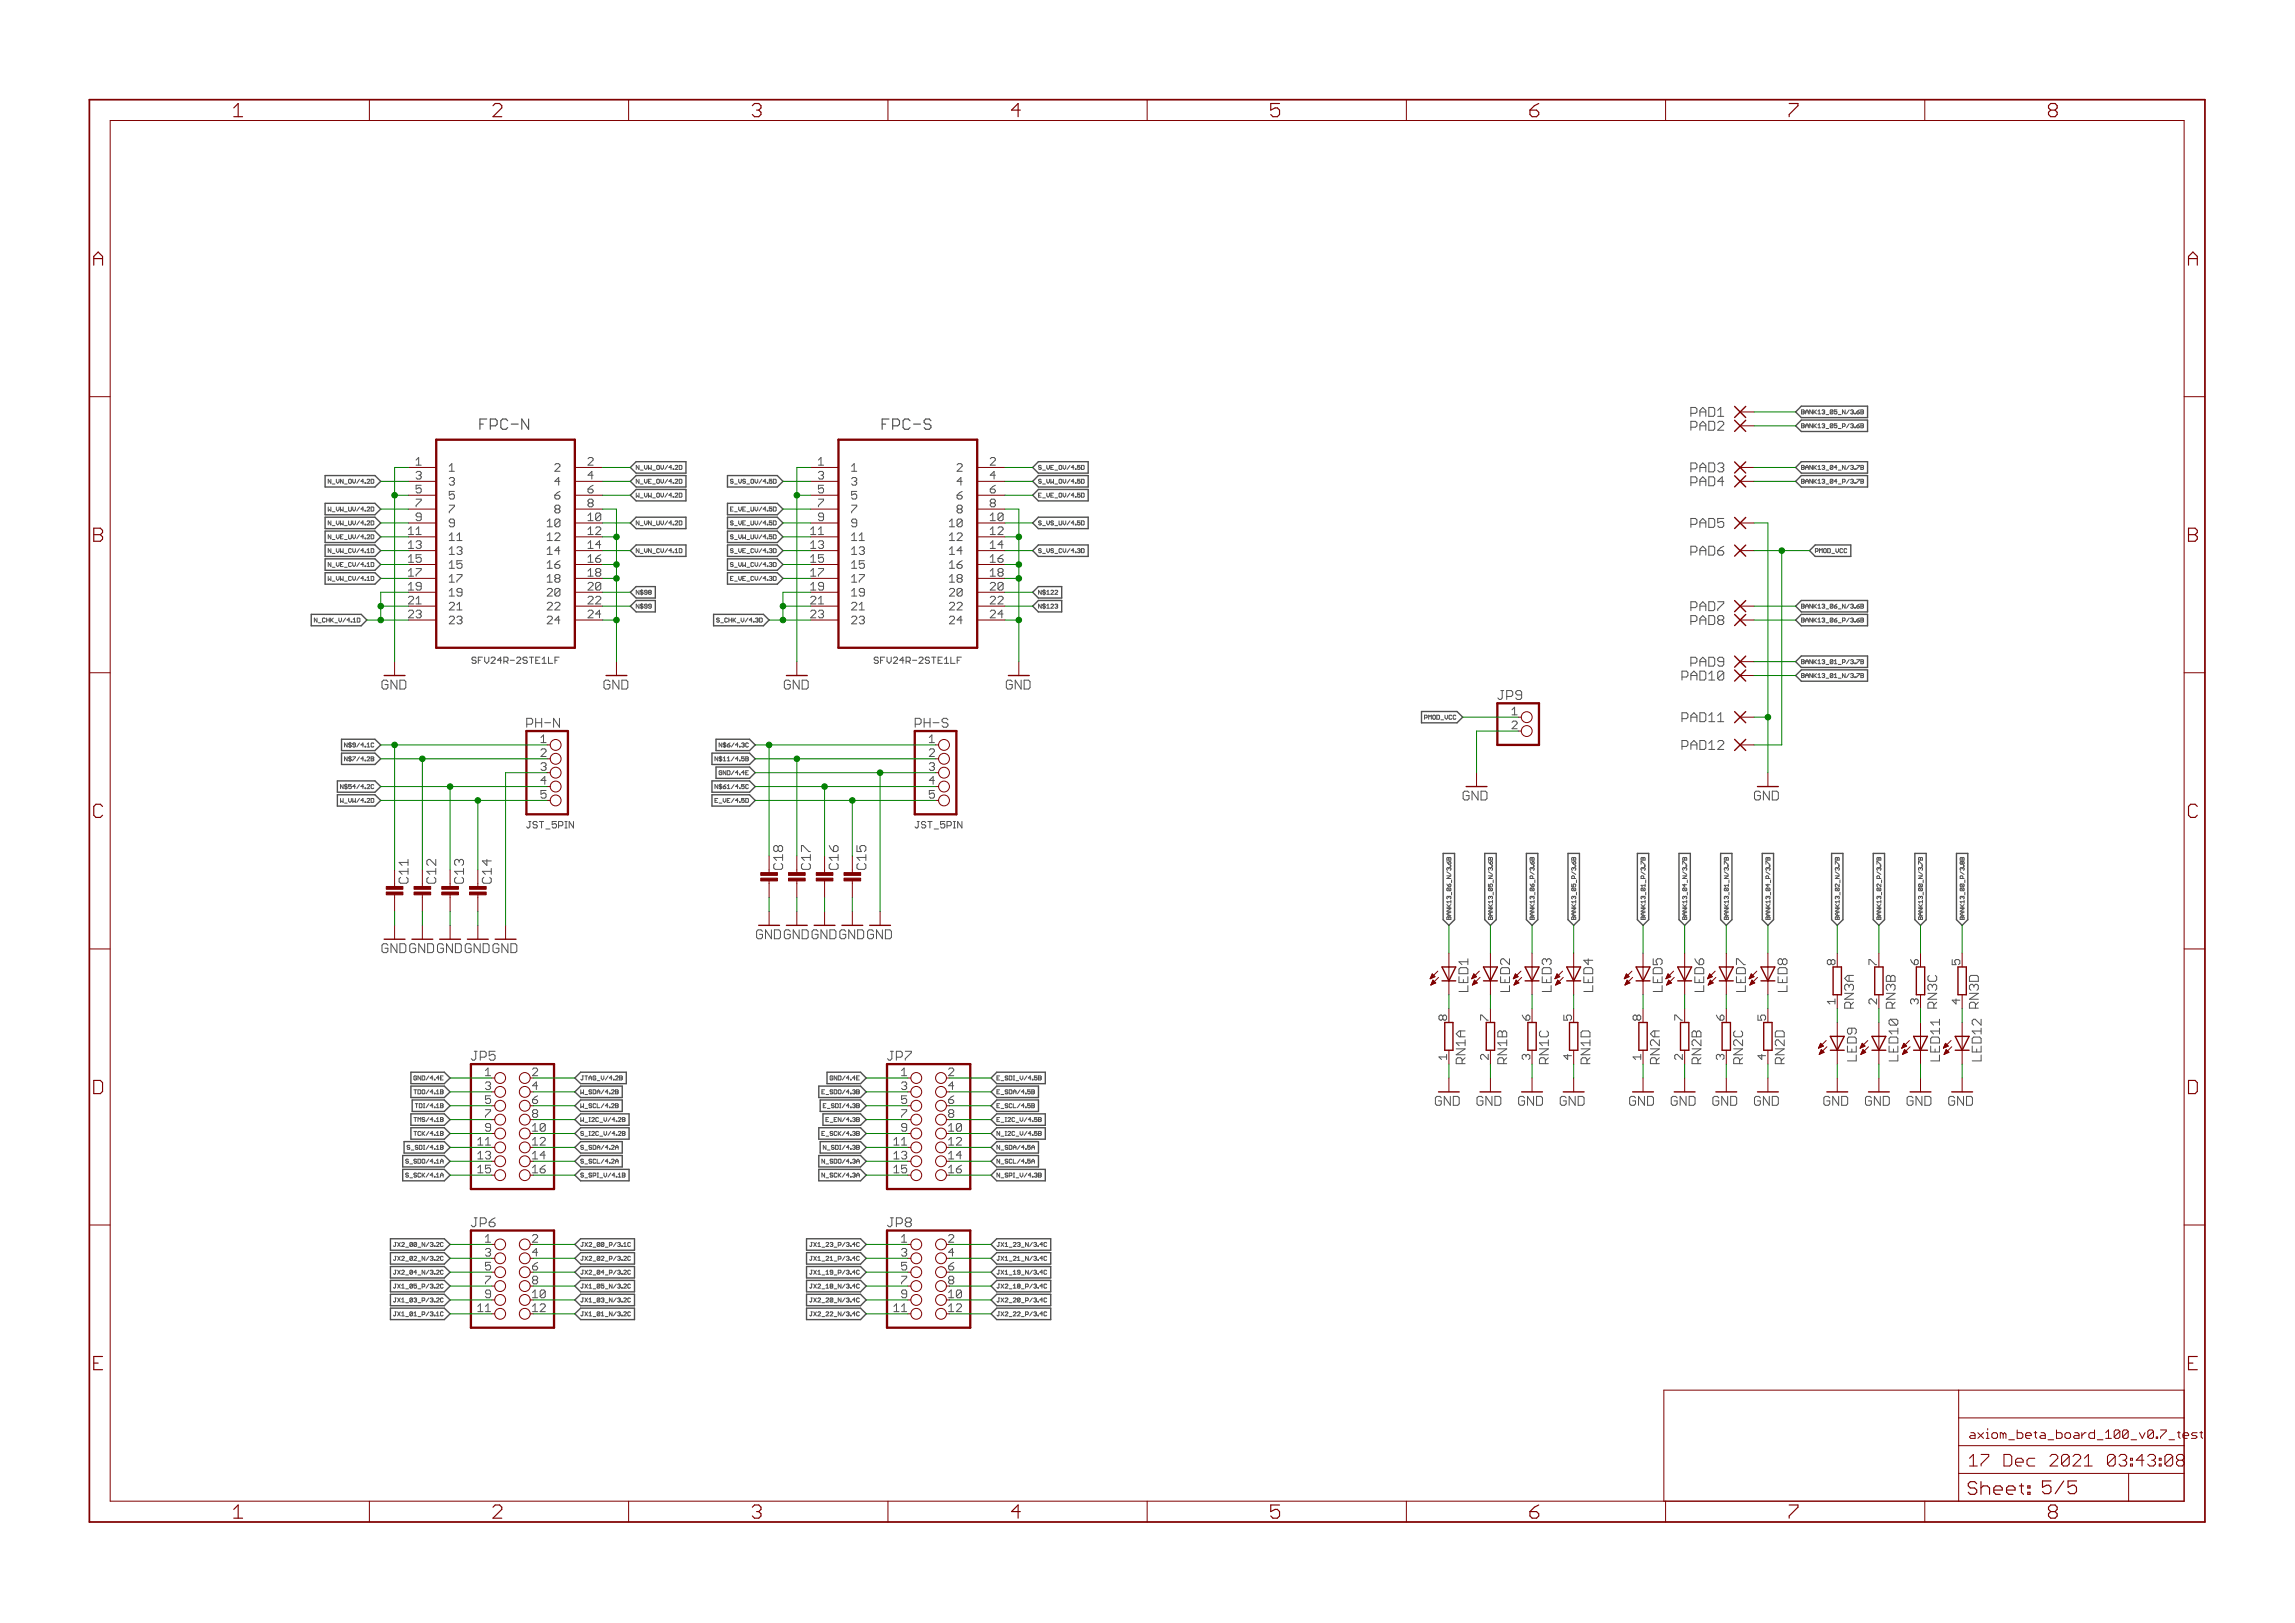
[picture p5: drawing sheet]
<svg xmlns="http://www.w3.org/2000/svg" width="420mm" height="297mm" viewBox="0 0 420 297" stroke-linecap="round" stroke-linejoin="round" font-family="sans-serif">
<defs><g id="words">
<g font-size="3.7" fill="#800000">
<text x="42.9" y="21.4">1</text>
<text x="90.3" y="21.4">2</text>
<text x="137.8" y="21.4">3</text>
<text x="185.3" y="21.4">4</text>
<text x="232.7" y="21.4">5</text>
<text x="280.2" y="21.4">6</text>
<text x="327.6" y="21.4">7</text>
<text x="375.1" y="21.4">8</text>
<text x="17.2" y="48.6">A</text>
<text x="400.7" y="48.6">A</text>
<text x="17.2" y="99.2">B</text>
<text x="400.7" y="99.2">B</text>
<text x="17.1" y="149.7">C</text>
<text x="400.6" y="149.7">C</text>
<text x="17" y="200.2">D</text>
<text x="400.5" y="200.2">D</text>
<text x="17.3" y="250.8">E</text>
<text x="400.7" y="250.8">E</text>
<text x="42.9" y="277.9">1</text>
<text x="90.3" y="277.9">2</text>
<text x="137.8" y="277.9">3</text>
<text x="185.3" y="277.9">4</text>
<text x="232.7" y="277.9">5</text>
<text x="280.2" y="277.9">6</text>
<text x="327.6" y="277.9">7</text>
<text x="375.1" y="277.9">8</text>
</g>
<text font-size="3.6" fill="#800000" x="360.4" y="273.6">Sheet: 5/5</text>
<g font-size="3.2" fill="#800000">
<text x="360.6" y="268.4">17 Dec 2021</text>
<text x="382.3" y="268.4">03:43:09</text>
</g>
<g font-size="2.9" fill="#505050">
<text x="87.9" y="78.7">FPC-N</text>
<text x="161.6" y="78.7">FPC-S</text>
</g>
<g font-size="2.5" fill="#505050">
<text x="309.5" y="76.3">PAD1</text>
<text x="309.5" y="78.8">PAD2</text>
<text x="309.5" y="86.4">PAD3</text>
<text x="309.5" y="89">PAD4</text>
<text x="309.5" y="96.6">PAD5</text>
<text x="309.5" y="101.7">PAD6</text>
<text x="309.5" y="111.8">PAD7</text>
<text x="309.5" y="114.4">PAD8</text>
<text x="307.9" y="124.5">PAD10</text>
<text x="309.5" y="122">PAD9</text>
<text x="274.3" y="128.1">JP9</text>
<text x="96.5" y="133.2">PH-N</text>
<text x="167.6" y="133.2">PH-S</text>
<text x="307.9" y="132.1">PAD11</text>
<text x="307.9" y="137.2">PAD12</text>
<text x="291.8" y="181.5" transform="rotate(-90 291.8 181.5)">LED4</text>
<text x="327.4" y="181.5" transform="rotate(-90 327.4 181.5)">LED8</text>
<text x="339.6" y="184.6" transform="rotate(-90 339.6 184.6)">RN3A</text>
<text x="86.4" y="194.1">JP5</text>
<text x="162.5" y="194.1">JP7</text>
<text x="268.4" y="194.7" transform="rotate(-90 268.4 194.7)">RN1A</text>
<text x="276.1" y="194.7" transform="rotate(-90 276.1 194.7)">RN1B</text>
<text x="283.7" y="194.7" transform="rotate(-90 283.7 194.7)">RN1C</text>
<text x="291.3" y="194.7" transform="rotate(-90 291.3 194.7)">RN1D</text>
<text x="304" y="194.7" transform="rotate(-90 304 194.7)">RN2A</text>
<text x="311.6" y="194.7" transform="rotate(-90 311.6 194.7)">RN2B</text>
<text x="319.2" y="194.7" transform="rotate(-90 319.2 194.7)">RN2C</text>
<text x="326.9" y="194.7" transform="rotate(-90 326.9 194.7)">RN2D</text>
<text x="362.9" y="194.2" transform="rotate(-90 362.9 194.2)">LED12 RN3D</text>
<text x="86.4" y="224.6">JP6</text>
<text x="162.5" y="224.6">JP8</text>
</g>
<g font-size="2.5" fill="#800000">
<text x="69.2" y="126.2">GND</text>
<text x="109.8" y="126.2">GND</text>
<text x="142.9" y="126.2">GND</text>
<text x="183.5" y="126.2">GND</text>
<text x="267.9" y="146.5">GND</text>
<text x="321.3" y="146.5">GND</text>
<text x="74.9" y="161.7" transform="rotate(-90 74.9 161.7)">C11</text>
<text x="80" y="161.7" transform="rotate(-90 80 161.7)">C12</text>
<text x="85.1" y="161.7" transform="rotate(-90 85.1 161.7)">C13</text>
<text x="90.2" y="161.7" transform="rotate(-90 90.2 161.7)">C14</text>
<text x="143.5" y="159.2" transform="rotate(-90 143.5 159.2)">C18</text>
<text x="148.6" y="159.2" transform="rotate(-90 148.6 159.2)">C17</text>
<text x="153.7" y="159.2" transform="rotate(-90 153.7 159.2)">C16</text>
<text x="158.7" y="159.2" transform="rotate(-90 158.7 159.2)">C15</text>
<text x="137.8" y="171.9">GNDGNDGNDGNDGND</text>
<text x="69.2" y="174.4">GNDGNDGNDGNDGND</text>
<text x="269" y="181.5" transform="rotate(-90 269 181.5)">LED1</text>
<text x="276.6" y="181.5" transform="rotate(-90 276.6 181.5)">LED2</text>
<text x="284.2" y="181.5" transform="rotate(-90 284.2 181.5)">LED3</text>
<text x="304.5" y="181.5" transform="rotate(-90 304.5 181.5)">LED5</text>
<text x="312.1" y="181.5" transform="rotate(-90 312.1 181.5)">LED6</text>
<text x="319.8" y="181.5" transform="rotate(-90 319.8 181.5)">LED7</text>
<text x="340.1" y="194.2" transform="rotate(-90 340.1 194.2)">LED9</text>
<text x="347.7" y="194.2" transform="rotate(-90 347.7 194.2)">LED10 RN3B</text>
<text x="355.3" y="194.2" transform="rotate(-90 355.3 194.2)">LED11 RN3C</text>
<text x="262.9" y="202.4">GND</text>
<text x="270.5" y="202.4">GND</text>
<text x="278.1" y="202.4">GND</text>
<text x="285.7" y="202.4">GND</text>
<text x="298.4" y="202.4">GND</text>
<text x="306" y="202.4">GND</text>
<text x="313.7" y="202.4">GND</text>
<text x="321.3" y="202.4">GND</text>
<text x="334" y="202.4">GND</text>
<text x="341.6" y="202.4">GND</text>
<text x="349.2" y="202.4">GND</text>
<text x="356.8" y="202.4">GND</text>
</g>
<text font-size="2.3" fill="#800000" x="360.6" y="263.3">axiom_beta_board_100_v0.7_test</text>
<g font-size="2.1" fill="#505050">
<text x="76.3" y="85.2">1</text>
<text x="76.3" y="87.7">3</text>
<text x="82.3" y="86.3">1</text>
<text x="82.3" y="88.8">3</text>
<text x="101.7" y="86.3">2</text>
<text x="101.7" y="88.8">4</text>
<text x="107.7" y="85.2">2</text>
<text x="107.7" y="87.7">4</text>
<text x="150" y="85.2">1</text>
<text x="150" y="87.7">3</text>
<text x="156" y="86.3">1</text>
<text x="156" y="88.8">3</text>
<text x="175.4" y="86.3">2</text>
<text x="175.4" y="88.8">4</text>
<text x="181.4" y="85.2">2</text>
<text x="181.4" y="87.7">4</text>
<text x="76.3" y="90.3">5</text>
<text x="76.3" y="92.8">7</text>
<text x="76.3" y="95.4">9</text>
<text x="82.3" y="91.4">5</text>
<text x="82.3" y="93.9">7</text>
<text x="101.7" y="91.4">6</text>
<text x="101.7" y="93.9">8</text>
<text x="107.7" y="90.3">6</text>
<text x="107.7" y="92.8">8</text>
<text x="107.7" y="95.4">10</text>
<text x="150" y="90.3">5</text>
<text x="150" y="92.8">7</text>
<text x="150" y="95.4">9</text>
<text x="156" y="91.4">5</text>
<text x="156" y="93.9">7</text>
<text x="175.4" y="91.4">6</text>
<text x="175.4" y="93.9">8</text>
<text x="181.4" y="90.3">6</text>
<text x="181.4" y="92.8">8</text>
<text x="181.4" y="95.4">10</text>
<text x="75" y="97.9">11</text>
<text x="75" y="100.4">13</text>
<text x="82.3" y="96.5">9</text>
<text x="82.3" y="99">11</text>
<text x="82.3" y="101.5">13</text>
<text x="100.4" y="96.5">10</text>
<text x="100.4" y="99">12</text>
<text x="100.4" y="101.5">14</text>
<text x="107.7" y="97.9">12</text>
<text x="107.7" y="100.4">14</text>
<text x="148.6" y="97.9">11</text>
<text x="148.6" y="100.4">13</text>
<text x="156" y="96.5">9</text>
<text x="156" y="99">11</text>
<text x="156" y="101.5">13</text>
<text x="174" y="96.5">10</text>
<text x="174" y="99">12</text>
<text x="174" y="101.5">14</text>
<text x="181.4" y="97.9">12</text>
<text x="181.4" y="100.4">14</text>
<text x="75" y="103">15</text>
<text x="75" y="105.5">17</text>
<text x="82.3" y="104.1">15</text>
<text x="82.3" y="106.6">17</text>
<text x="100.4" y="104.1">16</text>
<text x="100.4" y="106.6">18</text>
<text x="107.7" y="103">16</text>
<text x="107.7" y="105.5">18</text>
<text x="148.6" y="103">15</text>
<text x="148.6" y="105.5">17</text>
<text x="156" y="104.1">15</text>
<text x="156" y="106.6">17</text>
<text x="174" y="104.1">16</text>
<text x="174" y="106.6">18</text>
<text x="181.4" y="103">16</text>
<text x="181.4" y="105.5">18</text>
<text x="75" y="108">19</text>
<text x="75" y="110.6">21</text>
<text x="75" y="113.1">23</text>
<text x="82.3" y="109.2">19</text>
<text x="82.3" y="111.7">21</text>
<text x="100.4" y="109.2">20</text>
<text x="100.4" y="111.7">22</text>
<text x="107.7" y="108">20</text>
<text x="107.7" y="110.6">22</text>
<text x="107.7" y="113.1">24</text>
<text x="148.6" y="108">19</text>
<text x="148.6" y="110.6">21</text>
<text x="148.6" y="113.1">23</text>
<text x="156" y="109.2">19</text>
<text x="156" y="111.7">21</text>
<text x="174" y="109.2">20</text>
<text x="174" y="111.7">22</text>
<text x="181.4" y="108">20</text>
<text x="181.4" y="110.6">22</text>
<text x="181.4" y="113.1">24</text>
<text x="82.3" y="114.2">23</text>
<text x="100.4" y="114.2">24</text>
<text x="156" y="114.2">23</text>
<text x="174" y="114.2">24</text>
<text x="99.2" y="143.6">4</text>
<text x="170.3" y="143.6">4</text>
<text x="336.2" y="176.6" transform="rotate(-90 336.2 176.6)">8</text>
<text x="343.8" y="176.6" transform="rotate(-90 343.8 176.6)">7</text>
<text x="351.4" y="176.6" transform="rotate(-90 351.4 176.6)">6</text>
<text x="359" y="176.6" transform="rotate(-90 359 176.6)">5</text>
<text x="336.2" y="183.8" transform="rotate(-90 336.2 183.8)">1</text>
<text x="343.8" y="183.8" transform="rotate(-90 343.8 183.8)">2</text>
<text x="351.4" y="183.8" transform="rotate(-90 351.4 183.8)">3</text>
<text x="359" y="183.8" transform="rotate(-90 359 183.8)">4</text>
<text x="265" y="186.8" transform="rotate(-90 265 186.8)">8</text>
<text x="272.7" y="186.8" transform="rotate(-90 272.7 186.8)">7</text>
<text x="280.3" y="186.8" transform="rotate(-90 280.3 186.8)">6</text>
<text x="287.9" y="186.8" transform="rotate(-90 287.9 186.8)">5</text>
<text x="300.6" y="186.8" transform="rotate(-90 300.6 186.8)">8</text>
<text x="308.2" y="186.8" transform="rotate(-90 308.2 186.8)">7</text>
<text x="315.8" y="186.8" transform="rotate(-90 315.8 186.8)">6</text>
<text x="323.5" y="186.8" transform="rotate(-90 323.5 186.8)">5</text>
<text x="265" y="193.9" transform="rotate(-90 265 193.9)">1</text>
<text x="272.7" y="193.9" transform="rotate(-90 272.7 193.9)">2</text>
<text x="280.3" y="193.9" transform="rotate(-90 280.3 193.9)">3</text>
<text x="287.9" y="193.9" transform="rotate(-90 287.9 193.9)">4</text>
<text x="300.6" y="193.9" transform="rotate(-90 300.6 193.9)">1</text>
<text x="308.2" y="193.9" transform="rotate(-90 308.2 193.9)">2</text>
<text x="315.8" y="193.9" transform="rotate(-90 315.8 193.9)">3</text>
<text x="323.5" y="193.9" transform="rotate(-90 323.5 193.9)">4</text>
<text x="89" y="199.5">3</text>
<text x="97.6" y="199.5">4</text>
<text x="165.2" y="199.5">3</text>
<text x="173.8" y="199.5">4</text>
<text x="97.6" y="207.1">10</text>
<text x="173.8" y="207.1">10</text>
<text x="87.7" y="212.2">13</text>
<text x="163.8" y="212.2">13</text>
<text x="89" y="229.9">3</text>
<text x="97.6" y="229.9">4</text>
<text x="165.2" y="229.9">3</text>
<text x="173.8" y="229.9">4</text>
<text x="97.6" y="237.6">10</text>
<text x="173.8" y="237.6">10</text>
</g>
<g font-size="2.1" fill="#800000">
<text x="276.9" y="130.9">1</text>
<text x="99.2" y="136">1</text>
<text x="170.3" y="136">1</text>
<text x="276.9" y="133.4">2</text>
<text x="99.2" y="138.5">2</text>
<text x="99.2" y="141.1">3</text>
<text x="170.3" y="138.5">2</text>
<text x="170.3" y="141.1">3</text>
<text x="99.2" y="146.1">5</text>
<text x="170.3" y="146.1">5</text>
<text x="89" y="196.9">1</text>
<text x="97.6" y="196.9">2</text>
<text x="165.2" y="196.9">1</text>
<text x="173.8" y="196.9">2</text>
<text x="89" y="202">5</text>
<text x="97.6" y="202">6</text>
<text x="165.2" y="202">5</text>
<text x="173.8" y="202">6</text>
<text x="87.7" y="209.6">11</text>
<text x="89" y="204.6">7</text>
<text x="89" y="207.1">9</text>
<text x="97.6" y="204.6">8</text>
<text x="97.6" y="209.6">12</text>
<text x="163.8" y="209.6">11</text>
<text x="165.2" y="204.6">7</text>
<text x="165.2" y="207.1">9</text>
<text x="173.8" y="204.6">8</text>
<text x="173.8" y="209.6">12</text>
<text x="87.7" y="214.7">15</text>
<text x="97.6" y="212.2">14</text>
<text x="97.6" y="214.7">16</text>
<text x="163.8" y="214.7">15</text>
<text x="173.8" y="212.2">14</text>
<text x="173.8" y="214.7">16</text>
<text x="89" y="227.4">1</text>
<text x="97.6" y="227.4">2</text>
<text x="165.2" y="227.4">1</text>
<text x="173.8" y="227.4">2</text>
<text x="89" y="232.5">5</text>
<text x="97.6" y="232.5">6</text>
<text x="165.2" y="232.5">5</text>
<text x="173.8" y="232.5">6</text>
<text x="89" y="235">7</text>
<text x="89" y="237.6">9</text>
<text x="97.6" y="235">8</text>
<text x="165.2" y="235">7</text>
<text x="165.2" y="237.6">9</text>
<text x="173.8" y="235">8</text>
<text x="87.7" y="240.1">11</text>
<text x="97.6" y="240.1">12</text>
<text x="163.8" y="240.1">11</text>
<text x="173.8" y="240.1">12</text>
</g>
<g font-size="1.8" fill="#505050">
<text x="86.5" y="121.5">SFV24R-2STE1LF</text>
<text x="160.1" y="121.5">SFV24R-2STE1LF</text>
<text x="96.5" y="151.6">JST_5PIN</text>
<text x="167.6" y="151.6">JST_5PIN</text>
</g>
<g font-size="1.1" fill="#505050">
<text x="329.9" y="75.8">BANK13_05_N/3.6B</text>
<text x="329.9" y="78.3">BANK13_05_P/3.6B</text>
<text x="60.4" y="88.5">N_VN_OV/4.2D</text>
<text x="116.6" y="86">N_VW_OV/4.2D</text>
<text x="116.6" y="88.5">N_VE_OV/4.2D</text>
<text x="134.3" y="88.5">S_VS_OV/4.5D</text>
<text x="190.3" y="86">S_VE_OV/4.5D</text>
<text x="190.3" y="88.5">S_VW_OV/4.5D</text>
<text x="329.9" y="86">BANK13_04_N/3.7B</text>
<text x="329.9" y="88.5">BANK13_04_P/3.7B</text>
<text x="59.9" y="93.6">W_VW_UV/4.2D</text>
<text x="116.6" y="91">W_VW_OV/4.2D</text>
<text x="134.4" y="93.6">E_VE_UV/4.5D</text>
<text x="190.3" y="91">E_VE_OV/4.5D</text>
<text x="60.2" y="96.1">N_VW_UV/4.2D</text>
<text x="60.3" y="101.2">N_VW_CV/4.1D</text>
<text x="60.6" y="98.6">N_VE_UV/4.2D</text>
<text x="116.6" y="96.1">N_VN_UV/4.2D</text>
<text x="116.6" y="101.2">N_VN_CV/4.1D</text>
<text x="134" y="98.6">S_VW_UV/4.5D</text>
<text x="134.4" y="96.1">S_VE_UV/4.5D</text>
<text x="134.4" y="101.2">S_VE_CV/4.3D</text>
<text x="190.3" y="96.1">S_VS_UV/4.5D</text>
<text x="190.3" y="101.2">S_VS_CV/4.3D</text>
<text x="332.5" y="101.2">PMOD_VCC</text>
<text x="60" y="106.3">W_VW_CV/4.1D</text>
<text x="60.7" y="103.7">N_VE_CV/4.1D</text>
<text x="134" y="103.7">S_VW_CV/4.3D</text>
<text x="134.4" y="106.3">E_VE_CV/4.3D</text>
<text x="58" y="113.9">N_CHK_V/4.1D</text>
<text x="116.6" y="108.8">N$98</text>
<text x="116.6" y="111.3">N$99</text>
<text x="131.8" y="113.9">S_CHK_V/4.3D</text>
<text x="190.3" y="108.8">N$122</text>
<text x="190.3" y="111.3">N$123</text>
<text x="329.9" y="111.3">BANK13_06_N/3.6B</text>
<text x="329.9" y="113.9">BANK13_06_P/3.6B</text>
<text x="329.9" y="121.5">BANK13_01_P/3.7B</text>
<text x="329.9" y="124">BANK13_01_N/3.7B</text>
<text x="260.4" y="131.7">PMOD_VCC</text>
<text x="63.5" y="136.7">N$9/4.1C</text>
<text x="132.1" y="136.7">N$6/4.3C</text>
<text x="63.6" y="139.3">N$7/4.2B</text>
<text x="131.4" y="139.3">N$11/4.5B</text>
<text x="131.8" y="141.8">GND/4.4E</text>
<text x="62.1" y="146.9">W_VW/4.2D</text>
<text x="62.8" y="144.4">N$54/4.2C</text>
<text x="131.4" y="144.4">N$61/4.5C</text>
<text x="131.5" y="146.9">E_VE/4.5D</text>
<text x="265.8" y="168.3" transform="rotate(-90 265.8 168.3)">BANK13_06_N/3.6B</text>
<text x="273.4" y="168.3" transform="rotate(-90 273.4 168.3)">BANK13_05_N/3.6B</text>
<text x="281" y="168.3" transform="rotate(-90 281 168.3)">BANK13_06_P/3.6B</text>
<text x="288.7" y="168.3" transform="rotate(-90 288.7 168.3)">BANK13_05_P/3.6B</text>
<text x="301.4" y="168.3" transform="rotate(-90 301.4 168.3)">BANK13_01_P/3.7B</text>
<text x="309" y="168.3" transform="rotate(-90 309 168.3)">BANK13_04_N/3.7B</text>
<text x="316.6" y="168.3" transform="rotate(-90 316.6 168.3)">BANK13_01_N/3.7B</text>
<text x="324.2" y="168.3" transform="rotate(-90 324.2 168.3)">BANK13_04_P/3.7B</text>
<text x="336.9" y="168.3" transform="rotate(-90 336.9 168.3)">BANK13_02_N/3.7B</text>
<text x="344.5" y="168.3" transform="rotate(-90 344.5 168.3)">BANK13_02_P/3.7B</text>
<text x="352.2" y="168.3" transform="rotate(-90 352.2 168.3)">BANK13_00_N/3.7B</text>
<text x="359.8" y="168.3" transform="rotate(-90 359.8 168.3)">BANK13_00_P/3.8B</text>
<text x="76" y="197.7">GND/4.4E</text>
<text x="106.4" y="197.7">JTAG_V/4.2B</text>
<text x="152.2" y="197.7">GND/4.4E</text>
<text x="182.6" y="197.7">E_SDI_V/4.5B</text>
<text x="76" y="200.2">TDO/4.1B</text>
<text x="76.6" y="202.8">TDI/4.1B</text>
<text x="106.4" y="202.8">W_SCL/4.2B</text>
<text x="106.4" y="200.2">W_SDA/4.2B</text>
<text x="150.9" y="200.2">E_SDO/4.3B</text>
<text x="151.5" y="202.8">E_SDI/4.3B</text>
<text x="182.6" y="200.2">E_SDA/4.5B</text>
<text x="182.6" y="202.8">E_SCL/4.5B</text>
<text x="76.1" y="205.3">TMS/4.1B</text>
<text x="76.3" y="207.8">TCK/4.1B</text>
<text x="106.4" y="207.9">S_I2C_V/4.2B</text>
<text x="106.4" y="205.3">W_I2C_V/4.2B</text>
<text x="151.2" y="207.8">E_SCK/4.3B</text>
<text x="151.9" y="205.3">E_EN/4.3B</text>
<text x="182.6" y="207.9">N_I2C_V/4.5B</text>
<text x="182.6" y="205.3">E_I2C_V/4.5B</text>
<text x="74.7" y="212.9">S_SDO/4.1A</text>
<text x="75" y="215.5">S_SCK/4.1A</text>
<text x="75.3" y="210.4">S_SDI/4.1B</text>
<text x="106.4" y="212.9">S_SCL/4.2A</text>
<text x="106.4" y="210.4">S_SDA/4.2A</text>
<text x="106.4" y="215.5">S_SPI_V/4.1B</text>
<text x="150.8" y="212.9">N_SDO/4.3A</text>
<text x="151" y="215.5">N_SCK/4.3A</text>
<text x="151.4" y="210.4">N_SDI/4.3B</text>
<text x="182.6" y="212.9">N_SCL/4.5A</text>
<text x="182.6" y="210.4">N_SDA/4.5A</text>
<text x="182.6" y="215.5">N_SPI_V/4.3B</text>
<text x="73.2" y="228.2">JX2_00_N/3.2C</text>
<text x="73.2" y="230.7">JX2_02_N/3.2C</text>
<text x="73.2" y="233.2">JX2_04_N/3.2C</text>
<text x="106.4" y="228.2">JX2_00_P/3.1C</text>
<text x="106.4" y="230.7">JX2_02_P/3.2C</text>
<text x="106.4" y="233.2">JX2_04_P/3.2C</text>
<text x="149.6" y="228.2">JX1_23_P/3.4C</text>
<text x="149.6" y="230.7">JX1_21_P/3.4C</text>
<text x="149.6" y="233.2">JX1_19_P/3.4C</text>
<text x="182.6" y="228.2">JX1_23_N/3.4C</text>
<text x="182.6" y="230.7">JX1_21_N/3.4C</text>
<text x="182.6" y="233.2">JX1_19_N/3.4C</text>
<text x="73.4" y="235.8">JX1_05_P/3.2C</text>
<text x="73.4" y="238.3">JX1_03_P/3.2C</text>
<text x="106.4" y="235.8">JX1_05_N/3.2C</text>
<text x="106.4" y="238.3">JX1_03_N/3.2C</text>
<text x="149.4" y="235.8">JX2_18_N/3.4C</text>
<text x="149.4" y="238.3">JX2_20_N/3.4C</text>
<text x="182.6" y="235.8">JX2_18_P/3.4C</text>
<text x="182.6" y="238.3">JX2_20_P/3.4C</text>
<text x="73.4" y="240.9">JX1_01_P/3.1C</text>
<text x="106.4" y="240.9">JX1_01_N/3.2C</text>
<text x="149.4" y="240.9">JX2_22_N/3.4C</text>
<text x="182.6" y="240.9">JX2_22_P/3.4C</text>
</g>
</g></defs>
<g fill="none" stroke="#505050" stroke-width=".18">
<path d="M341 77.6l.2 .1-.2 .2 .2 .3-.2 .1M60.1 88.5v-.8l.5 .8M60.1 98.6v-.7l.5 .7M133.7 88.3l.4 .2M133.7 95.9l.4 .2M133.7 93.2h.3M134.1 87.7l-.4 .1 .2 .3h.2M134.1 95.3l-.4 .2 .2 .2h.2M134.2 92.8h-.5v.7h.5M341 87.7l.2 .1-.2 .3 .2 .2-.2 .2M57.6 113.9v-.8l.4 .8M60.1 103.7v-.7l.5 .7"/>
<path d="M131.2 113.7l.4 .2M131.6 113.1l-.4 .1 .1 .3h.3M133.7 101l.4 .2M133.7 105.9h.3M134.1 100.4l-.4 .1 .2 .3h.2M134.2 105.5h-.5v.7h.5M341 113.1l.2 .1-.2 .3 .2 .2-.2 .2M63.1 136.7v-.7l.5 .7M63.1 139.3v-.8l.5 .8M101.6 120.3h.8M130.9 139.3v-.8l.5 .8M131.7 136.7v-.7l.4 .7"/>
<path d="M175.2 120.3h.8M341 120.7l.2 .2-.2 .2 .2 .2-.2 .2M62.3 144.3v-.7l.5 .7M104.2 150.3l.8 1.2v-1.2M130.9 144.3v-.7l.5 .7M130.9 146.5h.2M131.4 146.1h-.5v.8h.5M175.3 150.3l.8 1.2v-1.2M264.9 157.1l.1-.2 .2 .2 .3-.2 .1 .2M272.5 157.1l.1-.2 .3 .2 .2-.2 .1 .2M280.5 157.1l-.3-.2-.1 .5M280.5 157.1l.2-.2 .2 .5"/>
<path d="M280.5 157.1v.3M288.1 157.1l-.2-.2-.2 .5M288.1 157.1l.3-.2 .1 .5M288.1 157.1v.3M300.8 157.1l-.2-.2-.2 .5M300.8 157.1l.3-.2 .1 .5M300.8 157.1v.3M308.1 157.1l.1-.2 .2 .2 .3-.2 .1 .2M315.7 157.1l.1-.2 .2 .2 .3-.2 .1 .2M323.7 157.1l-.3-.2-.1 .5M323.7 157.1l.2-.2 .1 .5M323.7 157.1v.3"/>
<path d="M336 157.1l.1-.2 .3 .2 .2-.2 .1 .2M344 157.1l-.3-.2-.1 .5M344 157.1l.2-.2 .1 .5M344 157.1v.3M351.2 157.1l.1-.2 .3 .2 .3-.2 .1 .2M359.2 157.1l-.2-.2-.1 .5M359.2 157.1l.3-.2 .1 .5M359.2 157.1v.3M113.4 196.9h.4l.1 .1-.1 .3M113.4 197.3h.4M113.8 197.3l.1 .1-.1 .3h-.4M150.5 199.8h.2"/>
<path d="M151 199.5h-.5v.7h.5M190.5 196.9l.1 .1-.1 .3 .1 .2-.1 .2M74.3 212.8l.4 .1M74.3 215.3l.1 .1 .4-.1M74.5 210.2l.2 .2 .3-.2M74.7 212.2l-.4 .1 .1 .2h.3M74.8 214.8l-.1-.1-.4 .1 .1 .3 .4 .1M75 209.7l-.1-.1-.4 .1 .2 .3 .3 .1M75.8 207.1h.5M76 202h.5M113.9 214.7l.5 .1-.1 .3M113.9 215.1h.4"/>
<path d="M113.9 207.1l.5 .1-.1 .3M113.9 207.5h.4M114.3 215.1l.1 .1-.1 .2h-.4M114.3 207.5l.1 .1-.1 .2h-.4M150.5 207.5h.2M150.5 212.9v-.7l.5 .7M150.5 215.4v-.7l.5 .7M150.7 210.4v-.8l.5 .8M150.7 202.4h.3M151 207.1h-.5v.7h.5M151.2 202h-.5v.7h.5M151.2 204.9h.3"/>
<path d="M151.7 204.5h-.5v.8h.5M189.3 202l.1 .1-.1 .3 .1 .2-.1 .1M190.1 214.7h.4l.1 .1-.1 .3M190.1 215.1h.4M190.1 204.5h.4l.1 .2-.1 .2M190.1 204.9h.4M190.5 215.1l.1 .1-.1 .2h-.4M190.5 204.9l.1 .1-.1 .3h-.4M190.5 207.1l.1 .1-.1 .3 .1 .2-.1 .1M72.3 227.4h.2M72.3 229.9h.2M72.3 232.5h.2"/>
<path d="M72.3 235h.2M72.3 237.6h.2M72.4 227.4v.6l-.1 .1-.3-.1M72.4 229.9v.6l-.1 .2-.3-.2M72.4 232.5v.6l-.1 .1-.3-.1M72.4 235v.6l-.1 .2-.3-.2M72.4 237.6v.6l-.1 .1-.3-.1M72.8 235l.5 .8M72.8 237.6l.5 .7M73.3 235l-.5 .8M73.3 237.6l-.5 .7M114.9 235.1l.2-.1 .3 .1"/>
<path d="M114.9 235.6l.2 .2 .3-.2M114.9 237.7l.2-.1 .3 .1M114.9 238.2l.2 .1 .3-.1M115.4 227.5l-.1-.1-.4 .1v.5l.2 .1 .3-.1M115.4 230.1l-.1-.2-.4 .2v.4l.2 .2 .3-.2M115.4 232.6l-.1-.1-.4 .1v.5l.2 .1 .3-.1M148.5 227.4h.2M148.5 229.9h.2M148.5 232.5h.2M148.5 235h.2M148.5 237.6h.2M148.6 227.4v.6l-.1 .1-.3-.1"/>
<path d="M148.6 229.9v.6l-.1 .2-.3-.2M148.6 232.5v.6l-.1 .1-.3-.1M148.6 235v.6l-.1 .2-.3-.2M148.6 237.6v.6l-.1 .1-.3-.1M149 227.4l.5 .7M149 229.9l.5 .8M149 232.5l.5 .7M149.5 227.4l-.5 .7M149.5 229.9l-.5 .8M149.5 232.5l-.5 .7M191.1 227.5l.1-.1 .4 .1M191.1 228l.1 .1 .4-.1"/>
<path d="M191.1 230.1l.1-.2 .4 .2M191.1 230.5l.1 .2 .4-.2M191.1 232.6l.1-.1 .4 .1M191.1 233.1l.1 .1 .4-.1M191.6 235.1l-.1-.1-.4 .1 .1 .7 .4-.2M191.6 237.7l-.1-.1-.4 .1 .1 .6 .4-.1M72.3 240.1h.2M72.4 240.1v.6l-.1 .1-.3-.1M72.8 240.1l.5 .7M73.3 240.1l-.5 .7M114.9 240.7l.2 .1 .3-.1M114.9 240.2l.2-.1 .3 .1"/>
<path d="M148.5 240.1h.2M148.6 240.1v.6l-.1 .1-.3-.1M191.6 240.2l-.1-.1-.4 .1 .1 .6 .4-.1"/>
</g>
<g fill="none" stroke="#505050" stroke-width=".25">
<path d="M329.8 74.3h12.1v2.1h-12.1l-1.1-1zM329.8 76.9h12.1v2.1h-12.1l-1.1-1.1zM59.5 99.7h9.1l1.1 1.1-1.1 1h-9.1zM59.5 87h9.1l1.1 1.1-1.1 1h-9.1zM59.5 94.7h9.1l1.1 1-1.1 1.1h-9.1zM59.5 97.2h9.1l1.1 1.1-1.1 1h-9.1zM59.5 92.1h9.1l1.1 1.1-1.1 1h-9.1zM115.4 95.7l1.1-1h9.1v2.1h-9.1zM115.4 90.6l1.1-1h9.1v2.1h-9.1zM116.5 84.5h9.1v2.1h-9.1l-1.1-1zM116.5 87h9.1v2.1h-9.1l-1.1-1zM133.2 99.7h9.1l1 1.1-1 1h-9.1z"/>
<path d="M133.2 87h9.1l1 1.1-1 1h-9.1zM133.2 92.1h9.1l1 1.1-1 1h-9.1zM133.2 94.7h9.1l1 1-1 1.1h-9.1zM133.2 97.2h9.1l1 1.1-1 1h-9.1zM190.1 99.7h9.1v2.1h-9.1l-1-1zM190.1 84.5h9.1v2.1h-9.1l-1-1zM190.1 87h9.1v2.1h-9.1l-1-1zM190.1 89.6h9.1v2.1h-9.1l-1-1.1zM190.1 94.7h9.1v2.1h-9.1l-1-1.1zM329.8 84.5h12.1v2.1h-12.1l-1.1-1zM329.8 87h12.1v2.1h-12.1l-1.1-1zM57 112.4h9.1l1.1 1.1-1.1 1h-9.1z"/>
<path d="M59.5 102.3h9.1l1.1 1-1.1 1.1h-9.1zM59.5 104.8h9.1l1.1 1.1-1.1 1h-9.1zM115.4 100.8l1.1-1.1h9.1v2.1h-9.1zM115.4 110.9l1.1-1h3.5v2.1h-3.5zM115.4 108.4l1.1-1h3.5v2.1h-3.5zM130.6 112.4h9.2l1 1.1-1 1h-9.2zM133.2 102.3h9.1l1 1-1 1.1h-9.1zM133.2 104.8h9.1l1 1.1-1 1h-9.1zM190.1 109.9h4.3v2.1h-4.3l-1-1.1zM190.1 107.4h4.3v2.1h-4.3l-1-1.1zM328.7 110.9l1.1-1h12.1v2.1h-12.1zM328.7 113.5l1.1-1.1h12.1v2.1h-12.1z"/>
<path d="M331.3 100.8l1-1.1h6.5v2.1h-6.5zM62.5 137.8h6.1l1.1 1.1-1.1 1h-6.1zM62.5 135.3h6.1l1.1 1-1.1 1.1h-6.1zM130.3 137.8h6.9l1.1 1.1-1.1 1h-6.9zM131.1 135.3h6.1l1.1 1-1.1 1.1h-6.1zM260.2 130.2h6.5l1.1 1.1-1.1 1h-6.5zM328.7 121.1l1.1-1h12.1v2.1h-12.1zM328.7 123.6l1.1-1h12.1v2.1h-12.1zM61.8 145.5h6.8l1.1 1-1.1 1h-6.8zM61.8 142.9h6.8l1.1 1.1-1.1 1h-6.8zM130.3 145.5h6.9l1.1 1-1.1 1h-6.9zM130.3 142.9h6.9l1.1 1.1-1.1 1h-6.9z"/>
<path d="M131.1 140.4h6.1l1.1 1-1.1 1.1h-6.1zM264.2 156.2h2.1v12.1l-1 1.1-1.1-1.1zM271.8 156.2h2.1v12.1l-1 1.1-1.1-1.1zM279.4 156.2h2.1v12.1l-1 1.1-1.1-1.1zM287.1 156.2h2.1v12.1l-1.1 1.1-1-1.1zM299.8 156.2h2v12.1l-1 1.1-1-1.1zM307.4 156.2h2.1v12.1l-1.1 1.1-1-1.1zM315 156.2h2.1v12.1l-1.1 1.1-1-1.1zM322.6 156.2h2.1v12.1l-1 1.1-1.1-1.1zM335.3 156.2h2.1v12.1l-1 1.1-1.1-1.1zM342.9 156.2h2.1v12.1l-1 1.1-1.1-1.1zM350.6 156.2h2v12.1l-1 1.1-1-1.1z"/>
<path d="M358.2 156.2h2.1v12.1l-1.1 1.1-1-1.1zM75.2 196.2h6.1l1.1 1.1-1.1 1h-6.1zM75.2 198.8h6.1l1.1 1-1.1 1.1h-6.1zM105.2 197.3l1.1-1.1h8.4v2.1h-8.4zM105.2 199.8l1.1-1h7.6v2.1h-7.6zM149.9 198.8h7.6l1.1 1-1.1 1.1h-7.6zM151.4 196.2h6.1l1.1 1.1-1.1 1h-6.1zM182.5 196.2h8.9v2.1h-8.9l-1.1-1zM182.5 198.8h7.6v2.1h-7.6l-1.1-1.1zM73.7 211.5h7.6l1.1 1-1.1 1.1h-7.6zM73.7 214h7.6l1.1 1.1-1.1 1h-7.6zM74 208.9h7.3l1.1 1.1-1.1 1h-7.3z"/>
<path d="M75.2 203.9h6.1l1.1 1-1.1 1.1h-6.1zM75.2 206.4h6.1l1.1 1.1-1.1 1h-6.1zM75.5 201.3h5.8l1.1 1.1-1.1 1h-5.8zM105.2 212.5l1.1-1h7.6v2.1h-7.6zM105.2 202.4l1.1-1.1h7.6v2.1h-7.6zM105.2 210l1.1-1.1h7.6v2.1h-7.6zM105.2 215.1l1.1-1.1h8.9v2.1h-8.9zM105.2 207.5l1.1-1.1h8.9v2.1h-8.9zM105.2 204.9l1.1-1h8.9v2.1h-8.9zM149.9 211.5h7.6l1.1 1-1.1 1.1h-7.6zM149.9 214h7.6l1.1 1.1-1.1 1h-7.6zM149.9 206.4h7.6l1.1 1.1-1.1 1h-7.6z"/>
<path d="M150.2 208.9h7.3l1.1 1.1-1.1 1h-7.3zM150.2 201.3h7.3l1.1 1.1-1.1 1h-7.3zM150.7 203.9h6.8l1.1 1-1.1 1.1h-6.8zM182.5 211.5h7.6v2.1h-7.6l-1.1-1.1zM182.5 208.9h7.6v2.1h-7.6l-1.1-1zM182.5 214h8.9v2.1h-8.9l-1.1-1zM182.5 206.4h8.9v2.1h-8.9l-1.1-1zM182.5 201.3h7.6v2.1h-7.6l-1.1-1zM182.5 203.9h8.9v2.1h-8.9l-1.1-1.1zM71.5 234.3h9.8l1.1 1.1-1.1 1h-9.8zM71.5 231.8h9.8l1.1 1-1.1 1.1h-9.8zM71.5 229.3h9.8l1.1 1-1.1 1.1h-9.8z"/>
<path d="M71.5 236.9h9.8l1.1 1-1.1 1.1h-9.8zM71.5 226.7h9.8l1.1 1.1-1.1 1h-9.8zM71.5 239.4h9.8l1.1 1.1-1.1 1h-9.8zM105.2 227.8l1.1-1.1h9.9v2.1h-9.9zM105.2 230.3l1.1-1h9.9v2.1h-9.9zM105.2 232.8l1.1-1h9.9v2.1h-9.9zM105.2 235.4l1.1-1.1h9.9v2.1h-9.9zM105.2 237.9l1.1-1h9.9v2.1h-9.9zM147.7 226.7h9.8l1.1 1.1-1.1 1h-9.8zM147.7 229.3h9.8l1.1 1-1.1 1.1h-9.8zM147.7 231.8h9.8l1.1 1-1.1 1.1h-9.8zM147.7 234.3h9.8l1.1 1.1-1.1 1h-9.8z"/>
<path d="M147.7 236.9h9.8l1.1 1-1.1 1.1h-9.8zM147.7 239.4h9.8l1.1 1.1-1.1 1h-9.8zM182.5 226.7h9.9v2.1h-9.9l-1.1-1zM182.5 229.3h9.9v2.1h-9.9l-1.1-1.1zM182.5 231.8h9.9v2.1h-9.9l-1.1-1.1zM182.5 234.3h9.9v2.1h-9.9l-1.1-1zM182.5 236.9h9.9v2.1h-9.9l-1.1-1.1zM105.2 240.5l1.1-1.1h9.9v2.1h-9.9zM181.4 240.5l1.1-1.1h9.9v2.1h-9.9z"/>
</g>
<g fill="none" stroke="#800000" stroke-width=".25">
<path d="M317.6 74.4l2 2M317.6 76.9l2 2.1M319.6 74.4l-2 2M319.6 76.9l-2 2.1M317.6 84.5l2 2.1M317.6 87.1l2 2M317.6 94.7l2 2M317.6 99.8l2 2M319.6 84.5l-2 2.1M319.6 87.1l-2 2M319.6 94.7l-2 2M319.6 99.8l-2 2"/>
<path d="M317.6 109.9l2 2.1M317.6 112.5l2 2M319.6 109.9l-2 2.1M319.6 112.5l-2 2M317.6 120.1l2 2M317.6 122.6l2 2.1M317.6 130.2l2 2.1M317.6 135.3l2 2.1M319.6 120.1l-2 2M319.6 122.6l-2 2.1M319.6 130.2l-2 2.1M319.6 135.3l-2 2.1"/>
<path d="M264 177h2.5l-1.2 2.5zM264 179.5h2.5M271.6 179.5h2.5M271.6 177h2.5l-1.2 2.5zM279.2 179.5h2.5M279.2 177h2.5l-1.2 2.5zM286.8 179.5h2.6M286.8 177h2.6l-1.3 2.5zM299.5 179.5h2.6M299.5 177h2.6l-1.3 2.5zM307.1 179.5h2.6M307.1 177h2.6l-1.3 2.5z"/>
<path d="M314.8 179.5h2.5M314.8 177h2.5l-1.3 2.5zM322.4 179.5h2.5M322.4 177h2.5l-1.2 2.5zM335.6 177h1.5v5.1h-1.5zM343.2 177h1.5v5.1h-1.5zM350.8 177h1.6v5.1h-1.6zM358.5 177h1.5v5.1h-1.5zM264.5 187.1h1.5v5.1h-1.5zM272.1 187.1h1.5v5.1h-1.5zM279.7 187.1h1.5v5.1h-1.5zM287.3 187.1h1.6v5.1h-1.6z"/>
<path d="M300 187.1h1.6v5.1h-1.6zM307.7 187.1h1.5v5.1h-1.5zM315.3 187.1h1.5v5.1h-1.5zM322.9 187.1h1.5v5.1h-1.5zM335.1 192.2h2.5M335.1 189.7h2.5l-1.2 2.5zM342.7 192.2h2.5M342.7 189.7h2.5l-1.2 2.5zM350.3 192.2h2.6M350.3 189.7h2.6l-1.3 2.5zM357.9 192.2h2.6M357.9 189.7h2.6l-1.3 2.5z"/>
</g>
<g fill="none" stroke="#800000" stroke-width=".18">
<path d="M67.6 18.2v3.9M115.1 18.2v3.9M162.6 18.2v3.9M210 18.2v3.9M257.5 18.2v3.9M304.9 18.2v3.9M352.4 18.2v3.9M20.2 22.1h379.7v252.6h-379.7zM16.4 72.6h3.8M318.6 75.4h2.5M318.6 77.9h2.5M399.9 72.6h3.8"/>
<path d="M74.8 85.6h5.1M74.8 88.1h5.1M74.8 95.7h5.1M74.8 90.6h5.1M74.8 93.2h5.1M74.8 98.3h5.1M105.2 85.6h5.1M105.2 88.1h5.1M105.2 95.7h5.1M105.2 90.6h5.1M105.2 93.2h5.1M105.2 98.3h5.1"/>
<path d="M148.4 85.6h5.1M148.4 88.1h5.1M148.4 95.7h5.1M148.4 90.6h5.1M148.4 93.2h5.1M148.4 98.3h5.1M178.9 85.6h5.1M178.9 88.1h5.1M178.9 95.7h5.1M178.9 90.6h5.1M178.9 93.2h5.1M178.9 98.3h5.1"/>
<path d="M318.6 85.6h2.5M318.6 88.1h2.5M318.6 95.7h2.5M74.8 100.8h5.1M74.8 110.9h5.1M74.8 113.5h5.1M74.8 103.3h5.1M74.8 105.9h5.1M74.8 108.4h5.1M105.2 100.8h5.1M105.2 110.9h5.1M105.2 113.5h5.1"/>
<path d="M105.2 103.3h5.1M105.2 105.9h5.1M105.2 108.4h5.1M148.4 100.8h5.1M148.4 110.9h5.1M148.4 113.5h5.1M148.4 103.3h5.1M148.4 105.9h5.1M148.4 108.4h5.1M178.9 100.8h5.1M178.9 110.9h5.1M178.9 113.5h5.1"/>
<path d="M178.9 103.3h5.1M178.9 105.9h5.1M178.9 108.4h5.1M318.6 100.8h2.5M318.6 110.9h2.5M318.6 113.5h2.5M16.4 123.1h3.8M72.2 121.1v2.5M112.9 121.1v2.5M145.9 121.1v2.5M186.5 121.1v2.5M318.6 121.1h2.5"/>
<path d="M318.6 123.6h2.5M318.6 131.3h2.5M318.6 136.3h2.5M399.9 123.1h3.8M270.3 141.4v2.6M323.7 141.4v2.6M16.4 173.7h3.8M72.2 163.8v3M72.2 169.4v2.5M77.3 163.8v3M77.3 169.4v2.5M82.4 163.8v3"/>
<path d="M82.4 169.4v2.5M87.5 163.8v3M87.5 169.4v2.5M92.6 169.4v2.5M140.8 161.2v3.1M140.8 166.8v2.6M145.9 161.2v3.1M145.9 166.8v2.6M151 161.2v3.1M151 166.8v2.6M156 161.2v3.1M156 166.8v2.6"/>
<path d="M161.1 166.8v2.6M261.9 179h.1M261.9 178.9h.4M262 178.8h.6M262 178.7h.6M262.1 178.6h.4M262.1 179.9h.7M262.1 178.4h.3M262.2 178.3h.1M262.2 179.8h.5M262.2 178.2l.5 .6-.9 .3zM262.2 179.6h.4"/>
<path d="M262.3 179.5h.2M262.3 179.4h.1M262.3 179.4l.5 .5-.8 .4zM263.2 177.7l-1.4 1.4M263.4 178.9l-1.4 1.4M265.3 174.4v7.7M269.5 178.9h.4M269.6 178.8h.6M269.6 178.7h.7M269.7 178.6h.4M269.7 179.9h.7M269.7 178.4h.3"/>
<path d="M269.8 178.3h.1M269.8 179.8h.5M269.8 179.6h.4M269.9 179.5h.2M269.9 179.4h.1M269.9 179.4l.5 .5-.8 .4zM270.8 177.7l-1.4 1.4 .9-.3-.5-.6M271 178.9l-1.4 1.4M272.9 174.4v7.7M277.2 178.9h.4M277.2 178.8h.6M277.3 178.7h.6"/>
<path d="M277.3 178.6h.4M277.3 179.9h.8M277.4 178.4h.2M277.4 178.3h.1M277.4 179.8h.5M277.5 179.6h.3M277.5 179.5h.2M277.6 179.4h.1M277.6 179.4l.5 .5-.9 .4zM278.4 177.7l-1.3 1.4 .8-.3-.5-.6M278.6 178.9l-1.4 1.4M280.5 174.4v7.7"/>
<path d="M284.8 178.9h.4M284.8 178.8h.7M284.9 178.7h.6M284.9 178.6h.5M285 178.4h.3M285 179.9h.7M285 178.3h.1M285 179.8h.6M285.1 179.6h.4M285.1 179.5h.2M285.2 179.4h.1M285.2 179.4l.5 .5-.9 .4z"/>
<path d="M286.1 177.7l-1.4 1.4 .9-.3-.5-.6M286.2 178.9l-1.4 1.4M288.1 174.4v7.7M297.4 179h.2M297.5 178.9h.4M297.5 178.8h.7M297.6 178.7h.6M297.6 178.6h.5M297.7 178.4h.2M297.7 179.9h.7M297.7 178.3h.1M297.7 179.8h.6"/>
<path d="M297.8 178.2l.5 .6-.9 .3zM297.8 179.6h.3M297.8 179.5h.2M297.9 179.4h.1M297.9 179.4l.5 .5-.9 .4zM298.8 177.7l-1.4 1.4M298.9 178.9l-1.4 1.4M300.8 174.4v7.7M305.1 178.9h.4M305.1 178.8h.7M305.2 178.7h.6M305.2 178.6h.5"/>
<path d="M305.3 178.4h.3M305.3 179.9h.7M305.4 178.3h.1M305.4 179.8h.5M305.4 179.6h.4M305.5 179.5h.1M305.5 179.4h.1M305.5 179.4l.5 .5-.9 .4zM306.4 177.7l-1.4 1.4 .9-.3-.5-.6M306.5 178.9l-1.4 1.4M308.4 174.4v7.7M312.7 178.9h.4"/>
<path d="M312.8 178.8h.6M312.8 178.7h.6M312.9 178.6h.4M312.9 178.4h.3M312.9 179.9h.7M313 178.3h.1M313 179.8h.5M313 179.6h.4M313.1 179.5h.2M313.1 179.4h.1M313.1 179.4l.5 .5-.9 .4zM314 177.7l-1.4 1.4 .9-.3-.5-.6"/>
<path d="M314.1 178.9l-1.4 1.4M316 174.4v7.7M320.3 178.9h.4M320.4 178.8h.6M320.4 178.7h.7M320.5 178.6h.4M320.5 178.4h.3M320.5 179.9h.7M320.6 178.3h.1M320.6 179.8h.5M320.6 179.6h.4M320.7 179.5h.2"/>
<path d="M320.7 179.4h.1M320.7 179.4l.5 .5-.8 .4zM321.6 177.7l-1.4 1.4 .9-.3-.5-.6M321.8 178.9l-1.4 1.4M323.7 174.4v7.7M336.4 174.4v2.6M344 174.4v2.6M351.6 174.4v2.6M359.2 174.4v2.6M399.9 173.7h3.8M262 180.2h.1M262 180.1h.3"/>
<path d="M262.1 180h.5M265.3 184.6v2.5M265.3 192.2v2.6M265.3 197.3v2.5M269.6 180.1h.3M269.7 180h.5M272.9 184.6v2.5M272.9 192.2v2.6M272.9 197.3v2.5M277.2 180.1h.3M277.3 180h.5M280.5 184.6v2.5"/>
<path d="M280.5 192.2v2.6M280.5 197.3v2.5M284.9 180.1h.3M284.9 180h.5M288.1 184.6v2.5M288.1 192.2v2.6M288.1 197.3v2.5M297.5 180.2h.1M297.6 180.1h.3M297.6 180h.5M300.8 184.6v2.5M300.8 192.2v2.6"/>
<path d="M300.8 197.3v2.5M305.2 180.1h.3M305.2 180h.6M308.4 184.6v2.5M308.4 192.2v2.6M308.4 197.3v2.5M312.8 180.1h.3M312.9 180h.5M316 184.6v2.5M316 192.2v2.6M316 197.3v2.5M320.4 180.1h.3"/>
<path d="M320.5 180h.5M323.7 184.6v2.5M323.7 192.2v2.6M323.7 197.3v2.5M332.9 191.8h.1M333 191.7h.2M333 191.6h.5M333.1 192.9h.1M333.1 191.5h.7M333.1 191.3h.6M333.1 192.8h.4M333.2 191.2h.4"/>
<path d="M333.2 192.7h.6M333.2 191.1h.3M333.2 192.6h.7M333.3 191h.1M333.3 192.4h.5M333.3 190.9l.5 .6-.9 .3zM333.4 192.3h.3M333.4 192.2h.1M333.4 192.1l.5 .5-.8 .4zM334.3 190.4l-1.4 1.4M334.5 191.6l-1.4 1.4M336.4 182.1v2.5"/>
<path d="M336.4 187.1v7.7M336.4 197.3v2.5M340.7 191.6h.4M340.7 191.5h.7M340.8 191.3h.5M340.8 192.8h.3M340.8 191.2h.4M340.8 192.7h.6M340.9 191.1h.2M340.9 192.6h.6M340.9 192.4h.5M341 192.3h.3"/>
<path d="M341 192.2h.2M341.1 192.1l.5 .5-.9 .4zM341.9 190.4l-1.3 1.4 .8-.3-.5-.6M342.1 191.6l-1.4 1.4M344 182.1v2.5M344 187.1v7.7M344 197.3v2.5M348.3 191.6h.4M348.3 191.5h.7M348.4 191.3h.6M348.4 192.8h.3M348.4 191.2h.4"/>
<path d="M348.4 192.7h.6M348.5 191.1h.2M348.5 192.6h.6M348.5 192.4h.5M348.6 192.3h.3M348.6 192.2h.2M348.7 192.1l.5 .5-.9 .4zM349.6 190.4l-1.4 1.4 .9-.3-.5-.6M349.7 191.6l-1.4 1.4M351.6 182.1v2.5M351.6 187.1v7.7M351.6 197.3v2.5"/>
<path d="M355.9 191.6h.5M355.9 191.5h.7M356 191.3h.6M356 192.8h.3M356 191.2h.4M356 192.7h.6M356.1 191.1h.2M356.1 192.6h.7M356.2 191h.1M356.2 192.4h.4M356.2 192.3h.3M356.3 192.2h.1"/>
<path d="M356.3 192.1l.5 .5-.9 .4zM357.2 190.4l-1.4 1.4 .9-.3-.5-.6M357.3 191.6l-1.4 1.4M359.2 182.1v2.5M359.2 187.1v7.7M359.2 197.3v2.5M16.4 224.2h3.8M399.9 224.2h3.8M358.6 254.4v20.3M358.6 259.5h41.3M399.9 254.4h-95.3v20.3M67.6 274.7v3.9"/>
<path d="M115.1 274.7v3.9M162.6 274.7v3.9M210 274.7v3.9M257.5 274.7v3.9M304.9 274.7v3.9M352.4 274.7v3.9M358.6 269.7h41.3M358.6 264.6h41.3M389.7 269.7v5M402.2 262.2h-.8l-.2 .3 .2 .2h.6l.2 .3-.2 .2h-.8M402.7 262.2h.5M403 262v1l.2 .2"/>
<circle cx="101.7" cy="138.9" r=".99"/>
<circle cx="101.7" cy="136.3" r=".99"/>
<circle cx="172.8" cy="136.3" r=".99"/>
<circle cx="172.8" cy="138.9" r=".99"/>
<circle cx="279.5" cy="133.8" r=".99"/>
<circle cx="279.5" cy="131.3" r=".99"/>
<circle cx="101.7" cy="144" r=".99"/>
<circle cx="101.7" cy="141.4" r=".99"/>
<circle cx="101.7" cy="146.5" r=".99"/>
<circle cx="172.8" cy="144" r=".99"/>
<circle cx="172.8" cy="146.5" r=".99"/>
<circle cx="172.8" cy="141.4" r=".99"/>
<circle cx="91.6" cy="197.3" r=".99"/>
<circle cx="91.6" cy="199.8" r=".99"/>
<circle cx="96.1" cy="197.3" r=".99"/>
<circle cx="96.1" cy="199.8" r=".99"/>
<circle cx="167.7" cy="197.3" r=".99"/>
<circle cx="167.7" cy="199.8" r=".99"/>
<circle cx="172.3" cy="199.8" r=".99"/>
<circle cx="172.3" cy="197.3" r=".99"/>
<circle cx="91.6" cy="207.5" r=".99"/>
<circle cx="91.6" cy="204.9" r=".99"/>
<circle cx="91.6" cy="202.4" r=".99"/>
<circle cx="91.6" cy="210" r=".99"/>
<circle cx="91.6" cy="215.1" r=".99"/>
<circle cx="91.6" cy="212.5" r=".99"/>
<circle cx="96.1" cy="204.9" r=".99"/>
<circle cx="96.1" cy="207.5" r=".99"/>
<circle cx="96.1" cy="202.4" r=".99"/>
<circle cx="96.1" cy="210" r=".99"/>
<circle cx="96.1" cy="212.5" r=".99"/>
<circle cx="96.1" cy="215.1" r=".99"/>
<circle cx="167.7" cy="202.4" r=".99"/>
<circle cx="167.7" cy="207.5" r=".99"/>
<circle cx="167.7" cy="204.9" r=".99"/>
<circle cx="167.7" cy="210" r=".99"/>
<circle cx="167.7" cy="212.5" r=".99"/>
<circle cx="167.7" cy="215.1" r=".99"/>
<circle cx="172.3" cy="204.9" r=".99"/>
<circle cx="172.3" cy="210" r=".99"/>
<circle cx="172.3" cy="202.4" r=".99"/>
<circle cx="172.3" cy="207.5" r=".99"/>
<circle cx="172.3" cy="212.5" r=".99"/>
<circle cx="172.3" cy="215.1" r=".99"/>
<circle cx="91.6" cy="235.4" r=".99"/>
<circle cx="91.6" cy="227.8" r=".99"/>
<circle cx="91.6" cy="230.3" r=".99"/>
<circle cx="91.6" cy="232.8" r=".99"/>
<circle cx="91.6" cy="237.9" r=".99"/>
<circle cx="96.1" cy="232.8" r=".99"/>
<circle cx="96.1" cy="227.8" r=".99"/>
<circle cx="96.1" cy="230.3" r=".99"/>
<circle cx="96.1" cy="235.4" r=".99"/>
<circle cx="96.1" cy="237.9" r=".99"/>
<circle cx="167.7" cy="227.8" r=".99"/>
<circle cx="167.7" cy="232.8" r=".99"/>
<circle cx="167.7" cy="230.3" r=".99"/>
<circle cx="167.7" cy="235.4" r=".99"/>
<circle cx="167.7" cy="237.9" r=".99"/>
<circle cx="172.3" cy="235.4" r=".99"/>
<circle cx="172.3" cy="237.9" r=".99"/>
<circle cx="172.3" cy="232.8" r=".99"/>
<circle cx="172.3" cy="227.8" r=".99"/>
<circle cx="172.3" cy="230.3" r=".99"/>
<circle cx="91.6" cy="240.5" r=".99"/>
<circle cx="96.1" cy="240.5" r=".99"/>
<circle cx="167.7" cy="240.5" r=".99"/>
<circle cx="172.3" cy="240.5" r=".99"/>
</g>
<path d="M79.9 80.5h25.3v38.1h-25.3zM153.5 80.5h25.4v38.1h-25.4zM96.4 133.8h7.6v15.2h-7.6zM167.5 133.8h7.6v15.2h-7.6zM274.1 128.7h7.6v7.6h-7.6zM86.2 194.8h15.2v22.8h-15.2zM162.4 194.8h15.2v22.8h-15.2zM86.2 225.2h15.2v17.8h-15.2zM162.4 225.2h15.2v17.8h-15.2z" fill="none" stroke="#800000" stroke-width=".42"/>
<path d="M16.4 18.2h387.3v260.4h-387.3z" fill="none" stroke="#800000" stroke-width=".32"/>
<path d="M397.4 266.2l.4 .4M397.8 266.6v1.3l-.4 .4M397.8 266.6l-1.5 1.3M398.8 267.3l-.3-.4v-.3l.3-.4h.7l.4 .4v.3l-.4 .4M398.8 267.3l-.3 .3v.3l.3 .4h.7l.4-.4v-.3l-.4-.3M398.8 267.3h.7" fill="none" stroke="#800000" stroke-width=".19"/>
<g fill="#800000" stroke="#800000" stroke-width=".18">
<path d="M70.7 163.3h3.1v.5h-3.1z"/>
<path d="M70.7 162.2h3.1v.6h-3.1z"/>
<path d="M75.8 163.3h3v.5h-3z"/>
<path d="M75.8 162.2h3v.6h-3z"/>
<path d="M80.9 163.3h3v.5h-3z"/>
<path d="M80.9 162.2h3v.6h-3z"/>
<path d="M86 163.3h3v.5h-3z"/>
<path d="M86 162.2h3v.6h-3z"/>
<path d="M154.5 160.7h3.1v.5h-3.1z"/>
<path d="M154.5 159.7h3.1v.5h-3.1z"/>
<path d="M149.4 160.7h3.1v.5h-3.1z"/>
<path d="M149.4 159.7h3.1v.5h-3.1z"/>
<path d="M144.4 160.7h3v.5h-3z"/>
<path d="M144.4 159.7h3v.5h-3z"/>
<path d="M139.3 160.7h3v.5h-3z"/>
<path d="M139.3 159.7h3v.5h-3z"/>
</g>
<g fill="none" stroke="#008000" stroke-width=".18">
<path d="M321.1 75.4h7.6M321.1 77.9h7.6M69.7 95.7h5.1M69.7 93.2h5.1M69.7 98.3h5.1M69.7 88.1h5.1M72.2 90.6h2.6M74.8 85.6h-2.6v35.5M110.3 95.7h5.1M110.3 85.6h5.1M110.3 90.6h5.1M110.3 93.2h2.6v27.9"/>
<path d="M110.3 98.3h2.6M110.3 88.1h5.1M143.3 95.7h5.1M143.3 93.2h5.1M143.3 98.3h5.1M143.3 88.1h5.1M145.9 90.6h2.5M148.4 85.6h-2.5v35.5M184 95.7h5.1M184 85.6h5.1M184 90.6h5.1M184 93.2h2.5v27.9"/>
<path d="M184 98.3h2.5M184 88.1h5.1M321.1 95.7h2.6v45.7M321.1 85.6h7.6M321.1 88.1h7.6M67.2 113.5h7.6M69.7 103.3h5.1M69.7 105.9h5.1M69.7 100.8h5.1M69.7 110.9h5.1M74.8 108.4h-5.1v5.1M110.3 103.3h2.6"/>
<path d="M110.3 113.5h2.6M110.3 105.9h2.6M110.3 100.8h5.1M110.3 110.9h5.1M110.3 108.4h5.1M140.8 113.5h7.6M143.3 103.3h5.1M143.3 105.9h5.1M143.3 100.8h5.1M143.3 110.9h5.1M148.4 108.4h-5.1v5.1M184 103.3h2.5"/>
<path d="M184 113.5h2.5M184 105.9h2.5M184 100.8h5.1M184 110.9h5.1M184 108.4h5.1M321.1 113.5h7.6M321.1 100.8h10.2M321.1 110.9h7.6M326.2 100.8v35.5h-5.1M69.7 136.3h30.5M69.7 138.9h30.5M72.2 136.3v22.9"/>
<path d="M77.3 138.9v20.3M138.3 136.3h33M138.3 138.9h33M140.8 136.3v20.4M145.9 138.9v17.8M267.8 131.3h10.1M277.9 133.8h-7.6v7.6M321.1 131.3h2.6M321.1 121.1h7.6M321.1 123.6h7.6M69.7 146.5h30.5M69.7 144h30.5"/>
<path d="M82.4 144v15.2M87.5 146.5v12.7M100.2 141.4h-7.6v28M138.3 141.4h33M138.3 146.5h33M138.3 144h33M151 144v12.7M156 146.5v10.2M161.1 141.4v25.4M72.2 166.8v2.6M77.3 166.8v2.6M82.4 166.8v2.6"/>
<path d="M87.5 166.8v2.6M140.8 164.3v2.5M145.9 164.3v2.5M151 164.3v2.5M156 164.3v2.5M265.3 169.4v5M272.9 169.4v5M280.5 169.4v5M288.1 169.4v5M300.8 169.4v5M308.4 169.4v5M316 169.4v5"/>
<path d="M323.7 169.4v5M336.4 169.4v5M344 169.4v5M351.6 169.4v5M359.2 169.4v5M82.4 197.3h7.6M82.4 199.8h7.6M97.6 197.3h7.6M97.6 199.8h7.6M158.6 197.3h7.6M158.6 199.8h7.6M173.8 197.3h7.6"/>
<path d="M173.8 199.8h7.6M265.3 182.1v2.5M265.3 194.8v2.5M272.9 182.1v2.5M272.9 194.8v2.5M280.5 182.1v2.5M280.5 194.8v2.5M288.1 182.1v2.5M288.1 194.8v2.5M300.8 182.1v2.5M300.8 194.8v2.5M308.4 182.1v2.5"/>
<path d="M308.4 194.8v2.5M316 182.1v2.5M316 194.8v2.5M323.7 182.1v2.5M323.7 194.8v2.5M336.4 184.6v2.5M336.4 194.8v2.5M344 184.6v2.5M344 194.8v2.5M351.6 184.6v2.5M351.6 194.8v2.5M359.2 184.6v2.5"/>
<path d="M359.2 194.8v2.5M82.4 212.5h7.6M82.4 210h7.6M82.4 215.1h7.6M82.4 207.5h7.6M82.4 202.4h7.6M82.4 204.9h7.6M97.6 212.5h7.6M97.6 210h7.6M97.6 215.1h7.6M97.6 207.5h7.6M97.6 202.4h7.6"/>
<path d="M97.6 204.9h7.6M158.6 212.5h7.6M158.6 210h7.6M158.6 215.1h7.6M158.6 207.5h7.6M158.6 202.4h7.6M158.6 204.9h7.6M173.8 212.5h7.6M173.8 210h7.6M173.8 215.1h7.6M173.8 207.5h7.6M173.8 202.4h7.6"/>
<path d="M173.8 204.9h7.6M82.4 227.8h7.6M82.4 230.3h7.6M82.4 232.8h7.6M82.4 235.4h7.6M82.4 237.9h7.6M97.6 227.8h7.6M97.6 230.3h7.6M97.6 232.8h7.6M97.6 235.4h7.6M97.6 237.9h7.6M158.6 227.8h7.6"/>
<path d="M158.6 230.3h7.6M158.6 232.8h7.6M158.6 235.4h7.6M158.6 237.9h7.6M173.8 227.8h7.6M173.8 230.3h7.6M173.8 232.8h7.6M173.8 235.4h7.6M173.8 237.9h7.6M82.4 240.5h7.6M97.6 240.5h7.6M158.6 240.5h7.6"/>
<path d="M173.8 240.5h7.6"/>
</g>
<g fill="#008000" stroke="#008000" stroke-width=".18">
<circle cx="323.7" cy="131.3" r=".51"/>
<circle cx="72.2" cy="90.6" r=".51"/>
<circle cx="112.9" cy="98.3" r=".51"/>
<circle cx="112.9" cy="103.3" r=".51"/>
<circle cx="112.9" cy="113.5" r=".51"/>
<circle cx="112.9" cy="105.9" r=".51"/>
<circle cx="145.9" cy="90.6" r=".51"/>
<circle cx="186.5" cy="103.3" r=".51"/>
<circle cx="186.5" cy="98.3" r=".51"/>
<circle cx="186.5" cy="113.5" r=".51"/>
<circle cx="186.5" cy="105.9" r=".51"/>
<circle cx="161.1" cy="141.4" r=".51"/>
<circle cx="326.2" cy="100.8" r=".51"/>
<circle cx="87.5" cy="146.5" r=".51"/>
<circle cx="77.3" cy="138.9" r=".51"/>
<circle cx="72.2" cy="136.3" r=".51"/>
<circle cx="82.4" cy="144" r=".51"/>
<circle cx="69.7" cy="110.9" r=".51"/>
<circle cx="69.7" cy="113.5" r=".51"/>
<circle cx="143.3" cy="113.5" r=".51"/>
<circle cx="143.3" cy="110.9" r=".51"/>
<circle cx="140.8" cy="136.3" r=".51"/>
<circle cx="145.9" cy="138.9" r=".51"/>
<circle cx="151" cy="144" r=".51"/>
<circle cx="156" cy="146.5" r=".51"/>
</g>
<use href="#words"/>
</svg>
